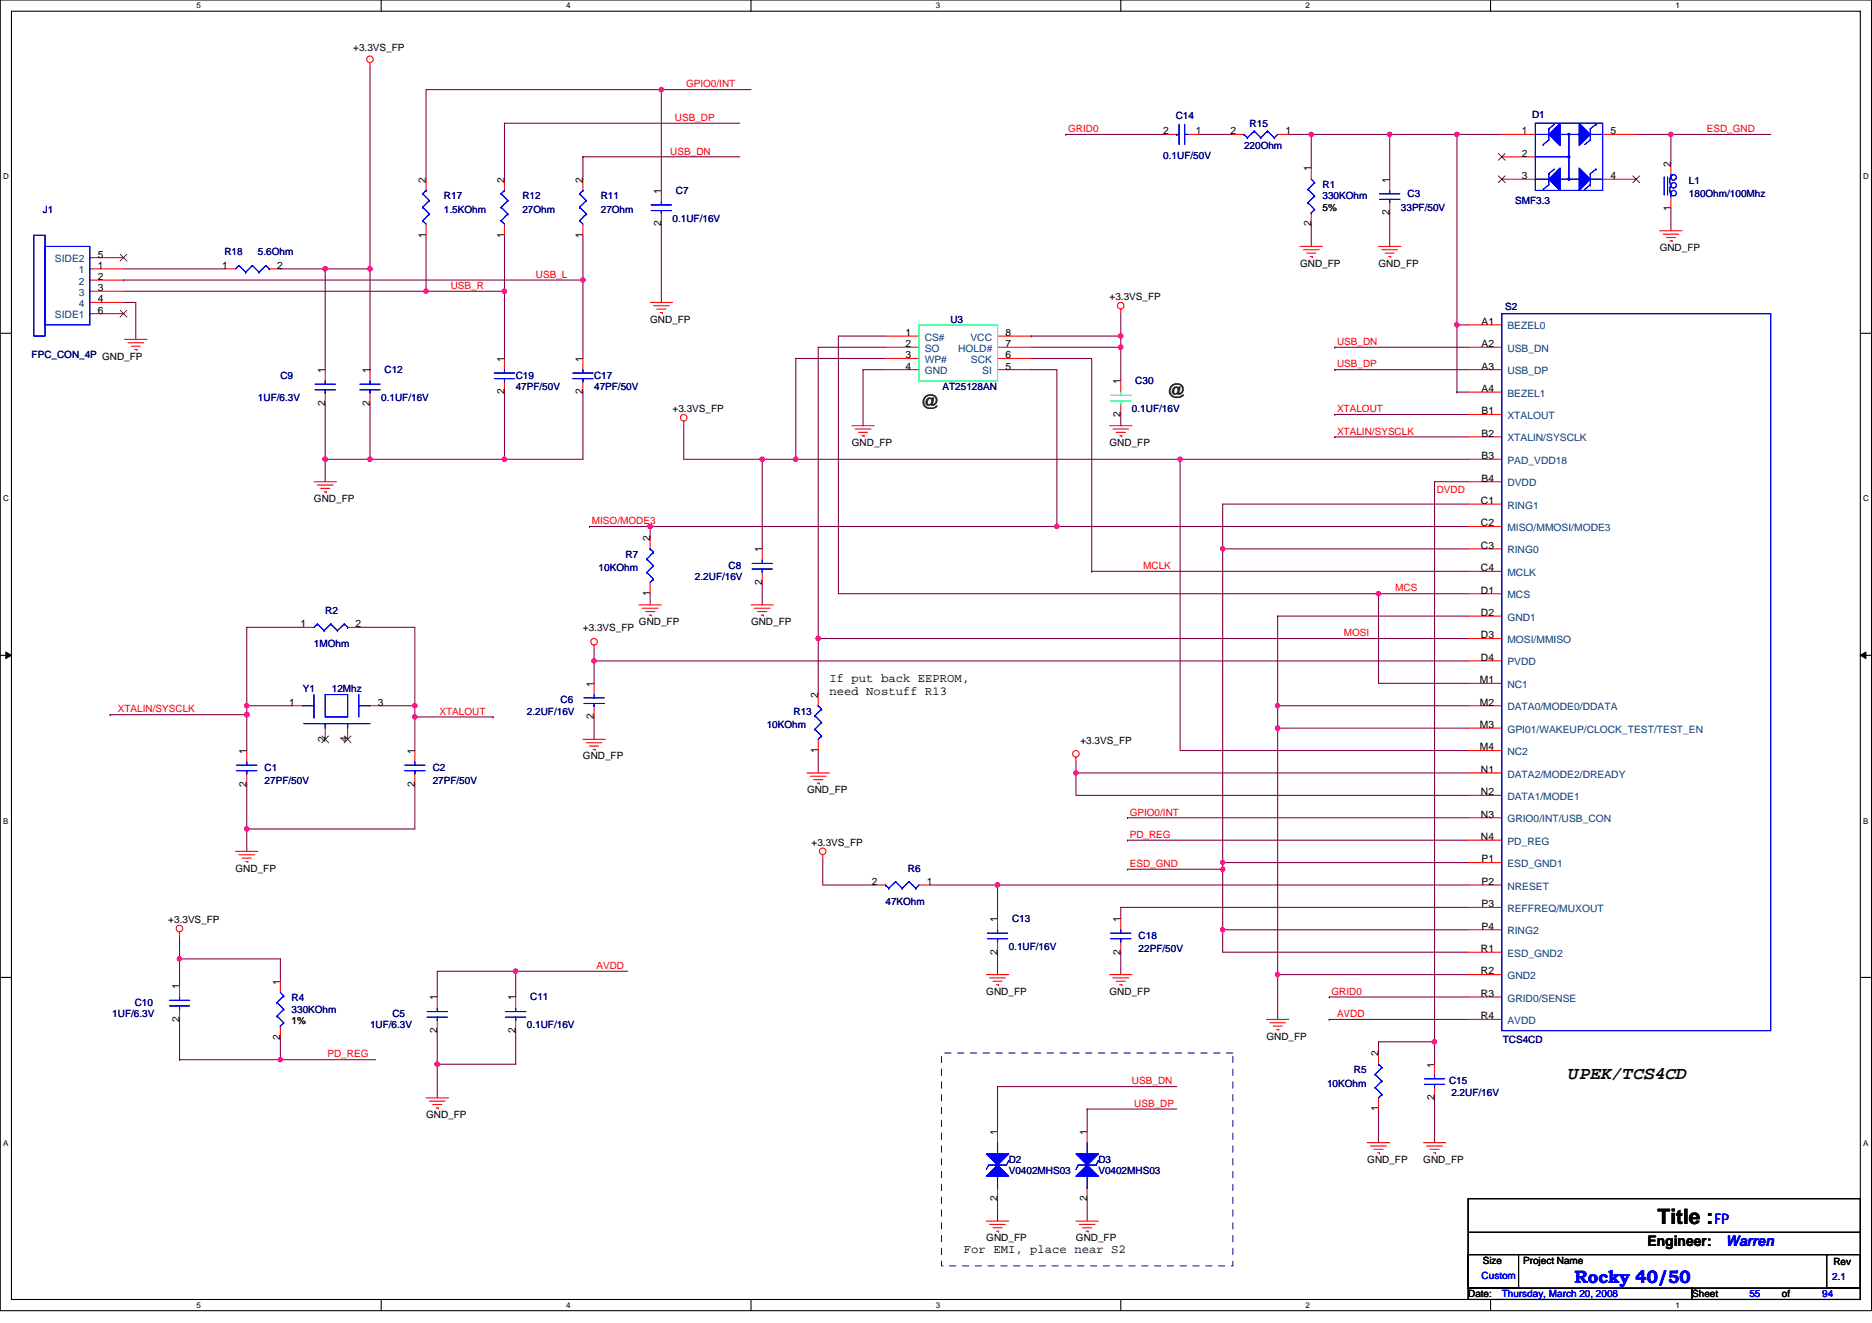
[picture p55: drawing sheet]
<svg xmlns="http://www.w3.org/2000/svg" width="297mm" height="210mm" viewBox="0 0 297 210" stroke-linecap="round" stroke-linejoin="round" font-family="sans-serif">
<defs><g id="words">
<text font-size="3.4" x="263" y="194.2">Title :</text>
<g font-size="2.8" fill="#008000">
<text x="145.8" y="64.8">@</text>
<text x="185" y="63.1">@</text>
</g>
<text font-size="2.8" x="249" y="171.3">UPEK/TCS4CD</text>
<text font-size="2.8" fill="#00f" x="249.8" y="203.6">Rocky 40/50</text>
<text font-size="2.3" x="261.4" y="197.7">Engineer:</text>
<g font-size="2.3" fill="#00f">
<text x="272.1" y="194.2">FP</text>
<text x="273.9" y="197.7">Warren</text>
</g>
<g font-size="1.9">
<text x="131.6" y="108.2">If put back EEPROM,</text>
<text x="131.6" y="110.3">need Nostuff R13</text>
<text x="152.9" y="198.9">For EMI, place near S2</text>
</g>
<g font-size="1.6">
<text x="56" y="8.2">+3.3VS_FP</text>
<text x="184.6" y="21.3">2</text>
<text x="189.8" y="21.3">1</text>
<text x="195.3" y="21.3">2</text>
<text x="204" y="21.3">1</text>
<text x="241.5" y="21.3">1</text>
<text x="255.5" y="21.3">5</text>
<text x="67.6" y="29" transform="rotate(-90 67.6 29)">2</text>
<text x="80" y="29" transform="rotate(-90 80 29)">2</text>
<text x="92.5" y="29" transform="rotate(-90 92.5 29)">2</text>
<text x="208" y="27.2" transform="rotate(-90 208 27.2)">1</text>
<text x="220.5" y="29" transform="rotate(-90 220.5 29)">1</text>
<text x="241.5" y="24.9">2</text>
<text x="241.5" y="28.4">3</text>
<text x="255.5" y="28.4">4</text>
<text x="265.1" y="26.5" transform="rotate(-90 265.1 26.5)">2</text>
<text x="104.9" y="35.9" transform="rotate(-90 104.9 35.9)">2</text>
<text x="104.9" y="30.8" transform="rotate(-90 104.9 30.8)">1</text>
<text x="208" y="35.9" transform="rotate(-90 208 35.9)">2</text>
<text x="209.8" y="33.4">5%</text>
<text x="220.5" y="34.2" transform="rotate(-90 220.5 34.2)">2</text>
<text x="265.1" y="33.4" transform="rotate(-90 265.1 33.4)">1</text>
<text x="15.5" y="40.9">5</text>
<text x="67.6" y="37.7" transform="rotate(-90 67.6 37.7)">1</text>
<text x="80" y="37.7" transform="rotate(-90 80 37.7)">1</text>
<text x="92.5" y="37.7" transform="rotate(-90 92.5 37.7)">1</text>
<text x="263.4" y="39.8">GND_FP</text>
<text x="15.5" y="42.7">1</text>
<text x="15.5" y="44.4">2</text>
<text x="15.5" y="46.2">3</text>
<text x="15.5" y="48">4</text>
<text x="35.2" y="42.7">1</text>
<text x="44" y="42.7">2</text>
<text x="176.1" y="47.6">+3.3VS_FP</text>
<text x="206.3" y="42.3">GND_FP</text>
<text x="218.7" y="42.3">GND_FP</text>
<text x="15.5" y="49.8">6</text>
<text x="103.2" y="51.2">GND_FP</text>
<text x="143.7" y="53.3">1</text>
<text x="159.5" y="53.3">8</text>
<text x="235.1" y="51.5">A1</text>
<text x="51.6" y="59.2" transform="rotate(-90 51.6 59.2)">1</text>
<text x="58.7" y="59.2" transform="rotate(-90 58.7 59.2)">1</text>
<text x="80" y="57.4" transform="rotate(-90 80 57.4)">1</text>
<text x="92.5" y="57.4" transform="rotate(-90 92.5 57.4)">1</text>
<text x="143.7" y="55.1">2</text>
<text x="143.7" y="56.9">3</text>
<text x="143.7" y="58.7">4</text>
<text x="159.5" y="56.9">6</text>
<text x="159.5" y="55.1">7</text>
<text x="159.5" y="58.7">5</text>
<text x="235.1" y="55.1">A2</text>
<text x="235.1" y="58.7">A3</text>
<text x="51.6" y="64.4" transform="rotate(-90 51.6 64.4)">2</text>
<text x="58.7" y="64.4" transform="rotate(-90 58.7 64.4)">2</text>
<text x="80" y="62.6" transform="rotate(-90 80 62.6)">2</text>
<text x="92.5" y="62.6" transform="rotate(-90 92.5 62.6)">2</text>
<text x="106.7" y="65.4">+3.3VS_FP</text>
<text x="177.8" y="61" transform="rotate(-90 177.8 61)">1</text>
<text x="235.1" y="62.2">A4</text>
<text x="235.1" y="65.8">B1</text>
<text x="135.2" y="70.8">GND_FP</text>
<text x="176.1" y="70.8">GND_FP</text>
<text x="177.8" y="66.2" transform="rotate(-90 177.8 66.2)">2</text>
<text x="235.1" y="69.3">B2</text>
<text x="235.1" y="72.9">B3</text>
<text x="235.1" y="76.4">B4</text>
<text x="49.8" y="79.7">GND_FP</text>
<text x="235" y="80">C1</text>
<text x="235" y="83.5">C2</text>
<text x="103.1" y="85.9" transform="rotate(-90 103.1 85.9)">2</text>
<text x="120.9" y="87.7" transform="rotate(-90 120.9 87.7)">1</text>
<text x="235" y="87.1">C3</text>
<text x="103.1" y="94.6" transform="rotate(-90 103.1 94.6)">1</text>
<text x="120.9" y="92.8" transform="rotate(-90 120.9 92.8)">2</text>
<text x="235" y="90.7">C4</text>
<text x="235" y="94.2">D1</text>
<text x="47.7" y="99.5">1</text>
<text x="56.4" y="99.5">2</text>
<text x="92.5" y="100.1">+3.3VS_FP</text>
<text x="101.4" y="99.2">GND_FP</text>
<text x="119.2" y="99.2">GND_FP</text>
<text x="235" y="97.8">D2</text>
<text x="235" y="101.3">D3</text>
<text x="235" y="104.9">D4</text>
<text x="45.9" y="112">1</text>
<text x="60" y="112">3</text>
<text x="94.3" y="109" transform="rotate(-90 94.3 109)">1</text>
<text x="129.8" y="110.8" transform="rotate(-90 129.8 110.8)">2</text>
<text x="234.8" y="108.4">M1</text>
<text x="234.8" y="112">M2</text>
<text x="39.1" y="119.7" transform="rotate(-90 39.1 119.7)">1</text>
<text x="51.6" y="117.7" transform="rotate(-90 51.6 117.7)">2</text>
<text x="55.1" y="117.7" transform="rotate(-90 55.1 117.7)">4</text>
<text x="65.8" y="119.7" transform="rotate(-90 65.8 119.7)">1</text>
<text x="94.3" y="114.2" transform="rotate(-90 94.3 114.2)">2</text>
<text x="129.8" y="119.5" transform="rotate(-90 129.8 119.5)">1</text>
<text x="171.4" y="118">+3.3VS_FP</text>
<text x="234.8" y="115.5">M3</text>
<text x="234.8" y="119.1">M4</text>
<text x="39.1" y="124.8" transform="rotate(-90 39.1 124.8)">2</text>
<text x="65.8" y="124.8" transform="rotate(-90 65.8 124.8)">2</text>
<text x="92.5" y="120.5">GND_FP</text>
<text x="128.1" y="125.9">GND_FP</text>
<text x="235" y="122.7">N1</text>
<text x="235" y="126.2">N2</text>
<text x="235" y="129.8">N3</text>
<text x="128.8" y="134.2">+3.3VS_FP</text>
<text x="235" y="133.3">N4</text>
<text x="235.1" y="136.9">P1</text>
<text x="37.4" y="138.3">GND_FP</text>
<text x="138.4" y="140.4">2</text>
<text x="147.1" y="140.4">1</text>
<text x="235.1" y="140.4">P2</text>
<text x="235.1" y="144">P3</text>
<text x="26.7" y="146.5">+3.3VS_FP</text>
<text x="158.3" y="146.3" transform="rotate(-90 158.3 146.3)">1</text>
<text x="177.8" y="146.3" transform="rotate(-90 177.8 146.3)">1</text>
<text x="235.1" y="147.6">P4</text>
<text x="158.3" y="151.5" transform="rotate(-90 158.3 151.5)">2</text>
<text x="177.8" y="151.5" transform="rotate(-90 177.8 151.5)">2</text>
<text x="235" y="151.1">R1</text>
<text x="235" y="154.7">R2</text>
<text x="28.5" y="157" transform="rotate(-90 28.5 157)">1</text>
<text x="44.5" y="156.3" transform="rotate(-90 44.5 156.3)">1</text>
<text x="69.4" y="158.8" transform="rotate(-90 69.4 158.8)">1</text>
<text x="81.8" y="158.8" transform="rotate(-90 81.8 158.8)">1</text>
<text x="156.5" y="157.9">GND_FP</text>
<text x="176.1" y="157.9">GND_FP</text>
<text x="235" y="158.2">R3</text>
<text x="235" y="161.8">R4</text>
<text x="28.5" y="162.2" transform="rotate(-90 28.5 162.2)">2</text>
<text x="44.5" y="165" transform="rotate(-90 44.5 165)">2</text>
<text x="46.3" y="162.5">1%</text>
<text x="69.4" y="164" transform="rotate(-90 69.4 164)">2</text>
<text x="81.8" y="164" transform="rotate(-90 81.8 164)">2</text>
<text x="201" y="165">GND_FP</text>
<text x="218.7" y="167.7" transform="rotate(-90 218.7 167.7)">2</text>
<text x="227.6" y="169.4" transform="rotate(-90 227.6 169.4)">1</text>
<text x="67.6" y="177.4">GND_FP</text>
<text x="218.7" y="176.4" transform="rotate(-90 218.7 176.4)">1</text>
<text x="227.6" y="174.6" transform="rotate(-90 227.6 174.6)">2</text>
<text x="158.3" y="180.1" transform="rotate(-90 158.3 180.1)">1</text>
<text x="172.5" y="180.1" transform="rotate(-90 172.5 180.1)">1</text>
<text x="217" y="184.6">GND_FP</text>
<text x="225.8" y="184.6">GND_FP</text>
<text x="158.3" y="190.6" transform="rotate(-90 158.3 190.6)">2</text>
<text x="172.5" y="190.6" transform="rotate(-90 172.5 190.6)">2</text>
<text x="156.5" y="197">GND_FP</text>
<text x="170.7" y="197">GND_FP</text>
<text x="235.3" y="200.6">Size</text>
<text x="241.7" y="200.6">Project Name</text>
<text x="290.9" y="200.7">Rev</text>
<text x="233" y="205.9">Date:</text>
<text x="268.5" y="205.9">Sheet</text>
<text x="282.7" y="205.9">of</text>
</g>
<g font-size="1.6" fill="#f00">
<text x="108.9" y="13.9">GPIO0/INT</text>
<text x="107.1" y="19.2">USB_DP</text>
<text x="169.5" y="21">GRID0</text>
<text x="270.8" y="21">ESD_GND</text>
<text x="106.4" y="24.5">USB_DN</text>
<text x="71.5" y="45.9">USB_R</text>
<text x="85" y="44.1">USB_L</text>
<text x="212.2" y="54.8">USB_DN</text>
<text x="212.2" y="58.3">USB_DP</text>
<text x="212.2" y="65.4">XTALOUT</text>
<text x="212.2" y="69">XTALIN/SYSCLK</text>
<text x="93.9" y="83.2">MISO/MODE3</text>
<text x="228" y="78.2">DVDD</text>
<text x="181.4" y="90.3">MCLK</text>
<text x="221.4" y="93.9">MCS</text>
<text x="213.2" y="101">MOSI</text>
<text x="18.7" y="113.1">XTALIN/SYSCLK</text>
<text x="69.7" y="113.4">XTALOUT</text>
<text x="179.3" y="129.4">GPIO0/INT</text>
<text x="179.3" y="133">PD_REG</text>
<text x="179.3" y="137.6">ESD_GND</text>
<text x="94.6" y="153.8">AVDD</text>
<text x="211.3" y="157.9">GRID0</text>
<text x="212.2" y="161.4">AVDD</text>
<text x="52" y="167.8">PD_REG</text>
<text x="179.6" y="172.1">USB_DN</text>
<text x="180" y="175.7">USB_DP</text>
</g>
<g font-size="1.6" fill="#000080">
<text x="186.6" y="18.8">C14</text>
<text x="197.4" y="23.6">220Ohm</text>
<text x="198.3" y="20.1">R15</text>
<text x="243.1" y="18.7">D1</text>
<text x="184.6" y="25.3">0.1UF/50V</text>
<text x="209.8" y="29.9">R1</text>
<text x="268" y="29.1">L1</text>
<text x="6.8" y="33.8">J1</text>
<text x="70.4" y="31.6">R17</text>
<text x="70.4" y="33.8">1.5KOhm</text>
<text x="82.9" y="31.6">R12</text>
<text x="82.9" y="33.8">27Ohm</text>
<text x="95.3" y="31.6">R11</text>
<text x="95.3" y="33.8">27Ohm</text>
<text x="106.7" y="35.2">0.1UF/16V</text>
<text x="107.2" y="30.8">C7</text>
<text x="209.8" y="31.6">330KOhm</text>
<text x="222.3" y="33.4">33PF/50V</text>
<text x="223.3" y="31.3">C3</text>
<text x="240.4" y="32.4">SMF3.3</text>
<text x="268" y="31.3">180Ohm/100Mhz</text>
<text x="35.6" y="40.5">R18</text>
<text x="40.9" y="40.5">5.6Ohm</text>
<text x="150.8" y="51.2">U3</text>
<text x="238.8" y="49.3">S2</text>
<text x="5" y="56.9">FPC_CON_4P GND_FP</text>
<text x="61" y="59.2">C12</text>
<text x="40.9" y="63.6">1UF/6.3V</text>
<text x="44.5" y="60.1">C9</text>
<text x="60.5" y="63.6">0.1UF/16V</text>
<text x="81.8" y="60.1">C19</text>
<text x="81.8" y="61.9">47PF/50V</text>
<text x="94.3" y="60.1">C17</text>
<text x="94.3" y="61.9">47PF/50V</text>
<text x="149.6" y="61.9">AT25128AN</text>
<text x="179.6" y="65.4">0.1UF/16V</text>
<text x="180.1" y="61">C30</text>
<text x="99.2" y="88.5">R7</text>
<text x="95" y="90.7">10KOhm</text>
<text x="110.3" y="92.1">2.2UF/16V</text>
<text x="115.6" y="90.3">C8</text>
<text x="51.6" y="97.4">R2</text>
<text x="49.8" y="102.8">1MOhm</text>
<text x="48" y="109.9">Y1</text>
<text x="52.7" y="109.9">12Mhz</text>
<text x="83.6" y="113.4">2.2UF/16V</text>
<text x="88.9" y="111.7">C6</text>
<text x="125.9" y="113.4">R13</text>
<text x="121.7" y="115.6">10KOhm</text>
<text x="42" y="122.3">C1</text>
<text x="42" y="124.5">27PF/50V</text>
<text x="68.7" y="122.3">C2</text>
<text x="68.7" y="124.5">27PF/50V</text>
<text x="140.5" y="143.7">47KOhm</text>
<text x="144.1" y="138.3">R6</text>
<text x="160.6" y="146.3">C13</text>
<text x="180.7" y="149">C18</text>
<text x="160.1" y="150.8">0.1UF/16V</text>
<text x="180.7" y="151.1">22PF/50V</text>
<text x="17.8" y="161.4">1UF/6.3V</text>
<text x="21.4" y="159.7">C10</text>
<text x="46.3" y="158.9">R4</text>
<text x="46.3" y="160.7">330KOhm</text>
<text x="62.3" y="161.4">C5</text>
<text x="84.1" y="158.8">C11</text>
<text x="58.7" y="163.2">1UF/6.3V</text>
<text x="83.6" y="163.2">0.1UF/16V</text>
<text x="238.5" y="165.5">TCS4CD</text>
<text x="210.6" y="172.5">10KOhm</text>
<text x="214.8" y="170.3">R5</text>
<text x="229.9" y="172.1">C15</text>
<text x="230.3" y="173.9">2.2UF/16V</text>
<text x="160.1" y="184.6">D2</text>
<text x="174.3" y="184.6">D3</text>
<text x="160.1" y="186.3">V0402MHS03</text>
<text x="174.3" y="186.3">V0402MHS03</text>
</g>
<g font-size="1.6" fill="#004080">
<text x="8.7" y="41.6">SIDE2</text>
<text x="12.5" y="43.4">1</text>
<text x="12.5" y="45.2">2</text>
<text x="12.5" y="46.9">3</text>
<text x="8.7" y="50.5">SIDE1</text>
<text x="12.5" y="48.7">4</text>
<text x="239.2" y="52.3">BEZEL0</text>
<text x="146.7" y="54.1">CS#</text>
<text x="146.7" y="55.8">SO</text>
<text x="146.7" y="57.6">WP#</text>
<text x="146.7" y="59.4">GND</text>
<text x="152" y="55.8">HOLD#</text>
<text x="154" y="54.1">VCC</text>
<text x="154.1" y="57.6">SCK</text>
<text x="155.9" y="59.4">SI</text>
<text x="239.2" y="55.8">USB_DN</text>
<text x="239.2" y="59.4">USB_DP</text>
<text x="239.2" y="62.9">BEZEL1</text>
<text x="239.2" y="66.5">XTALOUT</text>
<text x="239.2" y="70.1">XTALIN/SYSCLK</text>
<text x="239.2" y="73.6">PAD_VDD18</text>
<text x="239.2" y="77.2">DVDD</text>
<text x="239.2" y="80.7">RING1</text>
<text x="239.2" y="84.3">MISO/MMOSI/MODE3</text>
<text x="239.2" y="87.8">RING0</text>
<text x="239.2" y="91.4">MCLK</text>
<text x="239.2" y="95">MCS</text>
<text x="239.2" y="98.5">GND1</text>
<text x="239.2" y="102.1">MOSI/MMISO</text>
<text x="239.2" y="105.6">PVDD</text>
<text x="239.2" y="109.2">NC1</text>
<text x="239.2" y="112.7">DATA0/MODE0/DDATA</text>
<text x="239.2" y="116.3">GPI01/WAKEUP/CLOCK_TEST/TEST_EN</text>
<text x="239.2" y="119.8">NC2</text>
<text x="239.2" y="123.4">DATA2/MODE2/DREADY</text>
<text x="239.2" y="127">DATA1/MODE1</text>
<text x="239.2" y="130.5">GRIO0/INT/USB_CON</text>
<text x="239.2" y="134.1">PD_REG</text>
<text x="239.2" y="137.6">ESD_GND1</text>
<text x="239.2" y="141.2">NRESET</text>
<text x="239.2" y="144.7">REFFREQ/MUXOUT</text>
<text x="239.2" y="148.3">RING2</text>
<text x="239.2" y="151.8">ESD_GND2</text>
<text x="239.2" y="155.4">GND2</text>
<text x="239.2" y="159">GRID0/SENSE</text>
<text x="239.2" y="162.5">AVDD</text>
</g>
<g font-size="1.6" fill="#00f">
<text x="235.1" y="203.1">Custom</text>
<text x="290.7" y="203.2">2.1</text>
<text x="238.3" y="205.9">Thursday, March 20, 2008</text>
<text x="277.6" y="205.9">55</text>
<text x="289.1" y="205.9">94</text>
</g>
<g font-size="1.3">
<text x="31.2" y="1.3">5</text>
<text x="89.8" y="1.3">4</text>
<text x="148.5" y="1.3">3</text>
<text x="207.2" y="1.3">2</text>
<text x="265.8" y="1.3">1</text>
<text x=".5" y="28.5">D</text>
<text x="295.6" y="28.5">D</text>
<text x=".5" y="79.6">C</text>
<text x="295.6" y="79.6">C</text>
<text x=".5" y="130.7">B</text>
<text x="295.6" y="130.7">B</text>
<text x=".5" y="181.8">A</text>
<text x="295.6" y="181.8">A</text>
<text x="31.2" y="207.6">5</text>
<text x="89.8" y="207.6">4</text>
<text x="148.5" y="207.6">3</text>
<text x="207.2" y="207.6">2</text>
<text x="265.8" y="207.6">1</text>
</g>
</g></defs>
<path d="M0 0h297v208h-297zM1.8 1.8h293.4v204.4h-293.4z" fill="none" stroke="#000" stroke-width=".17"/>
<g fill="#fff">
<path d="M31.2 .2h.7v1.4h-.7z"/>
<path d="M31.2 206.4h.7v1.5h-.7z"/>
</g>
<path d="M60.5 0v1.8M60.5 206.2v1.8" fill="none" stroke="#000" stroke-width=".17"/>
<g fill="#fff">
<path d="M89.8 .2h.7v1.4h-.7z"/>
<path d="M89.8 206.4h.7v1.5h-.7z"/>
</g>
<path d="M119.2 0v1.8M119.2 206.2v1.8" fill="none" stroke="#000" stroke-width=".17"/>
<g fill="#fff">
<path d="M148.5 .2h.7v1.4h-.7z"/>
<path d="M148.5 206.4h.7v1.5h-.7z"/>
</g>
<path d="M177.8 0v1.8M177.8 206.2v1.8" fill="none" stroke="#000" stroke-width=".17"/>
<g fill="#fff">
<path d="M207.2 .2h.7v1.4h-.7z"/>
<path d="M207.2 206.4h.7v1.5h-.7z"/>
</g>
<path d="M236.5 0v1.8M236.5 206.2v1.8" fill="none" stroke="#000" stroke-width=".17"/>
<g fill="#fff">
<path d="M265.9 .2h.6v1.4h-.6z"/>
<path d="M265.9 206.4h.6v1.5h-.6z"/>
<path d="M.5 27.3h.9v1.4h-.9z"/>
<path d="M295.6 27.3h.9v1.4h-.9z"/>
<path d="M.5 78.4h.9v1.5h-.9z"/>
<path d="M295.6 78.4h.9v1.5h-.9z"/>
</g>
<path d="M0 52.9h1.8M295.2 52.9h1.8" fill="none" stroke="#000" stroke-width=".17"/>
<g fill="#fff">
<path d="M.5 129.6h.8v1.4h-.8z"/>
<path d="M295.6 129.6h.9v1.4h-.9z"/>
</g>
<path d="M0 104h1.8M295.2 104h1.8" fill="none" stroke="#000" stroke-width=".17"/>
<path d="M.9 103.5l.9 .5-.9 .5zM295.2 104l.9-.5v1z" fill="#000" stroke="#000" stroke-width=".16"/>
<g fill="#fff">
<path d="M.5 180.7h.8v1.4h-.8z"/>
<path d="M295.6 180.7h.9v1.4h-.9z"/>
</g>
<path d="M0 155.1h1.8M295.2 155.1h1.8M233 190.2h62.2v14.3h-62.2zM233 199.1h8v5.4h-8zM233 195.6h62.2M241.1 199.1h48.8M289.9 199.1h5.3v5.4h-5.3zM289.9 199.1h.1M295.2 195.6h.1M233 204.5h35.5v1.7h-35.5zM268.5 204.5h26.7v1.7h-26.7z" fill="none" stroke="#000" stroke-width=".17"/>
<g fill="none" stroke="#800040" stroke-width=".17">
<path d="M58.7 10.7v32M80 19.6h.1M80 19.6v8.8M80 19.6h37.4M104.9 14.2h.1M104.9 14.2v16M104.9 14.2h-37.3v14.2M104.9 14.2h14.3M67.6 37.3v8.9M80 37.3v8.9M92.5 24.9v3.5M92.5 24.9h.1"/>
<path d="M92.5 37.3v7.1M92.5 24.9h24.9M104.9 35.6v12.4M169.1 21.3h.1M169.1 21.3h15.9M190.3 21.3h5.3M204.5 21.3h3.6v5.4M208.1 35.6v3.5M208.1 21.3h12.4v7.1M208.1 21.3h.1M220.5 21.3h.1M220.5 33.8v5.3"/>
<path d="M220.5 21.3h10.7M231.2 21.3v30.3h1.8M231.2 21.3h7.1M259.6 21.3h5.5M265.1 21.3h.1M265.1 33.1v3.5M265.1 21.3v4.7M265.1 21.3h15.9M19.6 48h1.9v5.9M19.6 46.2h48M19.6 42.7h16M19.6 44.4h.1"/>
<path d="M19.6 44.4h72.9M44.5 42.7h7.1M51.6 42.7h7.1M51.6 42.7h.1M51.6 42.7v16M58.7 58.7h.1M58.7 42.7v16M67.6 46.2h.1M67.6 46.2h12.4M80 46.2v10.7M92.5 44.4h.1M92.5 44.4v12.5"/>
<path d="M140.5 55.1h-10.7v46.2M140.5 56.9h-14.2v16M140.5 53.3h-7.5v40.9h85.7v14.3h14.3M140.5 58.7h-3.6v8.9M163.6 56.9h9.6v33.8M163.6 58.7h4.1v24.9M163.6 53.3h.1M163.6 53.3h14.2M177.8 55.1h.1M177.8 49.8v3.5M177.8 53.3v1.8h-14.2M177.8 55.1v5.4"/>
<path d="M211.8 55.1h.1M211.8 58.7h.1M211.8 55.1h21.2M211.8 58.7h21.2M231.2 51.6v10.6M51.6 72.9v3.6M51.6 64v8.9M51.6 72.9h.1M58.7 64v8.9M58.7 72.9h.1M80 62.2v10.7M80 72.9h.1"/>
<path d="M92.5 62.2v10.7h-40.9M108.5 67.6v5.3h12.4v14.2M120.9 72.9h.1M120.9 72.9h66.4M126.3 72.9h.1M177.8 65.8v1.8M187.3 72.9h45.7M187.3 72.9v46.2h45.7M187.3 72.9h.1M211.8 65.8h.1M211.8 69.3h.1M211.8 65.8h21.2"/>
<path d="M211.8 69.3h21.2M227.6 76.5h5.4M227.6 76.5h.1M227.6 76.5v92.4M231.2 62.2h.1M231.2 62.2h1.8M48 99.6h-8.8v12.4M56.9 99.6h8.9v12.4M93.6 83.6h9.6v1.7M93.6 83.6h.1M103.2 83.6h.1M103.2 94.2v1.8"/>
<path d="M103.2 83.6h129.8M120.9 92.5v3.5M167.7 83.6h.1M173.2 90.7h.1M173.2 90.7h59.8M194 87.1h.1M194 87.1h39M194 87.1v50.9M202.7 97.8h30.3M202.7 97.8h.1M202.7 97.8v56.9M218.7 94.2h.1"/>
<path d="M218.7 94.2h14.3M233 80h-39v7.1M17.5 113.4h.1M17.5 113.4h21.7M39.2 113.4h.1M39.2 112h7.1M39.2 112h.1M39.2 112v7.1M60.5 112h5.3M65.8 113.8v5.3M65.8 112h.1M65.8 113.8h12.5"/>
<path d="M65.8 112v1.8M78.3 113.8h.1M94.3 113.8v3.5M94.3 104.9v3.6M94.3 104.9h.1M94.3 103.1v1.8M94.3 104.9h138.7M129.8 101.3h.1M129.8 101.3v8.9M129.8 119.1v3.6M129.8 101.3h103.2M202.7 115.6h30.3"/>
<path d="M202.7 112h30.3M202.7 115.6h.1M202.7 112h.1M39.2 124.5v7.1h26.6v-7.1M39.2 131.6h.1M39.2 131.6v3.5M130.6 136.4v4.1h8.1M170.7 122.7h.1M170.7 120.9v5.3h62.3M170.7 122.7h62.3M178.9 129.8h.1M178.9 133.3h.1"/>
<path d="M178.9 138h15.1v9.6M178.9 138h.1M178.9 129.8h54.1M178.9 133.3h54.1M194 136.9h39M194 136.9h.1M28.5 152.2v4.3M28.5 152.2h.1M28.5 152.2h16v3.5M28.5 148.6v3.6M81.8 154.2h-12.4v4M81.8 154.2h.1"/>
<path d="M81.8 154.2v4M81.8 154.2h17.8M147.6 140.5h10.7v5.3M158.3 140.5h.1M158.3 151.1v3.6M158.3 140.5h74.7M177.8 151.1v3.6M194 147.6h39M194 147.6h.1M194 147.6v3.5h39M202.7 154.7v7.1M202.7 154.7h.1"/>
<path d="M202.7 154.7h30.3M210.9 158.2h.1M210.9 158.2h22.1M233 144h-55.2v1.8M28.5 168.2h.1M28.5 161.8v6.4M28.5 168.2h31.1M44.5 164.6v3.6M44.5 168.2h.1M69.4 168.9h.1M69.4 163.6v5.3M69.4 168.9v5.3"/>
<path d="M81.8 163.6v5.3h-12.4M158.3 172.5h.1M158.3 172.5v7.1M158.3 172.5h28.4M172.5 176h.1M172.5 176v3.6M172.5 176h14.2M210.9 161.8h.1M210.9 161.8h22.1M218.7 176v5.4M227.6 165.4h.1M227.6 174.2v7.2"/>
<path d="M227.6 165.4h-8.9v1.7M158.3 190.2v3.6M172.5 190.2v3.6"/>
</g>
<g fill="#f0f" stroke="#f0f" stroke-width=".17">
<circle cx="265.1" cy="21.3" r=".34"/>
<circle cx="231.2" cy="21.3" r=".35"/>
<circle cx="220.5" cy="21.3" r=".35"/>
<circle cx="129.8" cy="101.3" r=".35"/>
<circle cx="167.7" cy="83.6" r=".35"/>
<circle cx="158.3" cy="140.4" r=".35"/>
<circle cx="194" cy="87.1" r=".34"/>
<circle cx="194" cy="147.6" r=".34"/>
<circle cx="202.7" cy="154.7" r=".35"/>
<circle cx="202.7" cy="115.6" r=".35"/>
<circle cx="187.2" cy="72.9" r=".35"/>
<circle cx="126.3" cy="72.9" r=".35"/>
<circle cx="120.9" cy="72.9" r=".35"/>
<circle cx="39.1" cy="113.4" r=".35"/>
<circle cx="65.8" cy="113.8" r=".35"/>
<circle cx="39.1" cy="131.6" r=".35"/>
<circle cx="44.5" cy="168.2" r=".35"/>
<circle cx="28.5" cy="152.2" r=".35"/>
<circle cx="69.4" cy="168.9" r=".35"/>
<circle cx="81.8" cy="154.1" r=".35"/>
<circle cx="104.9" cy="14.2" r=".35"/>
<circle cx="218.7" cy="94.2" r=".35"/>
<circle cx="194" cy="138" r=".34"/>
<circle cx="92.5" cy="44.4" r=".35"/>
<circle cx="80" cy="46.2" r=".35"/>
<circle cx="67.6" cy="46.2" r=".35"/>
<circle cx="103.2" cy="83.6" r=".35"/>
<circle cx="177.8" cy="55.1" r=".35"/>
<circle cx="177.8" cy="53.3" r=".35"/>
<circle cx="194" cy="136.9" r=".34"/>
<circle cx="94.3" cy="104.9" r=".35"/>
<circle cx="80" cy="72.9" r=".35"/>
<circle cx="58.7" cy="72.9" r=".35"/>
<circle cx="51.6" cy="72.9" r=".35"/>
<circle cx="39.1" cy="112" r=".35"/>
<circle cx="65.8" cy="112" r=".35"/>
<circle cx="227.6" cy="165.3" r=".35"/>
<circle cx="58.7" cy="42.7" r=".35"/>
<circle cx="51.6" cy="42.7" r=".35"/>
<circle cx="170.7" cy="122.7" r=".35"/>
<circle cx="231.2" cy="51.5" r=".35"/>
<circle cx="208.1" cy="21.3" r=".35"/>
<circle cx="202.7" cy="112" r=".35"/>
</g>
<g fill="none" stroke="#f00" stroke-width=".17">
<path d="M58.7 9.9v.8M67.6 28.4v1.8M67.6 35.6v1.7M80 28.4v1.8M80 35.6v1.7M92.5 28.4v1.8M92.5 35.6v1.7M104.9 30.2v1.8M104.9 33.8v1.8M185 21.3h1.7M188.5 21.3h1.8M195.6 21.3h1.8"/>
<path d="M202.7 21.3h1.8M206.3 39.1h3.5M206.8 39.6h2.5M208.1 26.7v1.7M208.1 33.8v1.8M218.7 39.1h3.6M219.3 39.6h2.5M220.5 28.4v1.8M220.5 32v1.8M238.3 21.3h5.3M238.3 24.9h5.3M238.3 28.4h5.3"/>
<path d="M254.3 21.3h5.3M254.3 28.4h5.3M263.4 36.6h3.5M263.9 37.2h2.5M264.4 37.7h1.5M265 38.2h.3M265.1 26v1.7M265.1 31.3v1.8M265.3 38.2h.1M14.3 42.7h5.3M14.3 44.4h5.3M14.3 46.2h5.3"/>
<path d="M14.3 48h5.3M14.3 40.9h5.3M14.3 49.8h5.3M19.8 53.9h3.5M20.3 54.4h2.5M20.8 54.9h1.5M21.4 55.5h.3M21.7 55.5h.1M35.6 42.7h1.8M42.7 42.7h1.8M51.6 58.7v1.8M58.7 58.7v1.8"/>
<path d="M80 56.9v1.8M92.5 56.9v1.8M103.2 48h3.5M103.7 48.5h2.5M104.2 49.1h1.5M104.8 49.6h.3M105.1 49.6h.1M140.5 53.3h5.3M140.5 55.1h5.3M140.5 56.9h5.3M140.5 58.7h5.3M158.3 53.3h5.3"/>
<path d="M158.3 55.1h5.3M158.3 56.9h5.3M158.3 58.7h5.3M177.8 49.1v.7M207.3 40.2h1.5M207.9 40.7h.3M208.2 40.7h.1M219.8 40.2h1.4M220.3 40.7h.4M220.7 40.7h.1M233 55.1h5.3M233 58.7h5.3"/>
<path d="M233 51.6h5.3M49.8 76.5h3.6M50.4 77h2.4M50.9 77.5h1.4M51.4 78.1h.4M51.6 62.2v1.8M51.8 78.1h.1M58.7 62.2v1.8M80 60.5v1.7M92.5 60.5v1.7M108.5 66.8v.8M135.2 67.6h3.5"/>
<path d="M135.7 68.1h2.5M136.2 68.6h1.5M136.8 69.2h.3M137.1 69.2h.1M176.1 67.6h3.5M176.6 68.1h2.5M177.1 68.6h1.5M177.7 69.2h.3M177.8 60.5v1.7M177.8 64v1.8M178 69.2h.1M233 62.2h5.3"/>
<path d="M233 65.8h5.3M233 69.3h5.3M233 72.9h5.3M233 76.5h5.3M48 99.6h1.8M55.2 99.6h1.7M101.4 96h3.5M101.9 96.5h2.5M102.4 97.1h1.5M103 97.6h.3M103.2 85.3v1.8M103.2 92.5v1.7"/>
<path d="M103.3 97.6h.1M119.2 96h3.5M119.7 96.5h2.5M120.2 97.1h1.5M120.8 97.6h.3M120.9 87.1v1.8M120.9 90.7v1.8M121.1 97.6h.1M233 80h5.3M233 83.6h5.3M233 87.1h5.3M233 90.7h5.3"/>
<path d="M233 94.2h5.3M233 97.8h5.3M39.2 119.1v1.8M46.3 112h1.7M51.6 115.6v1.7M55.2 115.6v1.7M58.7 112h1.8M65.8 119.1v1.8M92.5 117.3h3.6M93 117.9h2.5M93.6 118.4h1.4M94.1 119h.3"/>
<path d="M94.3 102.4v.7M94.3 108.5v1.7M94.3 112v1.8M94.4 119h.1M129.8 110.2v1.8M129.8 117.3v1.8M233 101.3h5.3M233 104.9h5.3M233 108.5h5.3M233 112h5.3M233 115.6h5.3M233 119.1h5.3"/>
<path d="M37.4 135.1h3.5M37.9 135.7h2.5M38.4 136.2h1.5M39 136.7h.3M39.2 122.7v1.8M39.3 136.7h.1M65.8 122.7v1.8M128.1 122.7h3.5M128.6 123.2h2.5M129.1 123.7h1.5M129.7 124.3h.3M130 124.3h.1"/>
<path d="M130.6 135.7v.7M170.7 120.2v.7M233 122.7h5.3M233 126.2h5.3M233 129.8h5.3M233 133.3h5.3M233 136.9h5.3M28.5 147.9v.7M28.5 156.5v1.7M44.5 155.7v1.8M69.4 158.2v1.8M81.8 158.2v1.8"/>
<path d="M138.7 140.5h1.8M145.8 140.5h1.8M156.5 154.7h3.6M157 155.2h2.5M157.6 155.7h1.4M158.1 156.3h.4M158.3 145.8v1.8M158.3 149.4v1.7M158.5 156.3h.1M176.1 154.7h3.5M176.6 155.2h2.5M177.1 155.7h1.5"/>
<path d="M177.7 156.3h.3M177.8 145.8v1.8M177.8 149.4v1.7M178 156.3h.1M233 140.5h5.3M233 144h5.3M233 147.6h5.3M233 151.1h5.3M233 154.7h5.3M233 158.2h5.3M28.5 160v1.8M44.5 162.9v1.7"/>
<path d="M67.6 174.2h3.6M68.1 174.8h2.5M68.7 175.3h1.4M69.2 175.9h.4M69.4 161.8v1.8M69.6 175.9h.1M81.8 161.8v1.8M158.3 179.6v1.8M172.5 179.6v1.8M201 161.8h3.5M201.5 162.3h2.5M202 162.9h1.5"/>
<path d="M202.6 163.4h.3M202.9 163.4h.1M218.7 167.1v1.8M218.7 174.2v1.8M227.6 168.9v1.8M227.6 172.5v1.7M233 161.8h5.3M156.5 193.8h3.6M157 194.3h2.5M157.6 194.9h1.4M158.1 195.4h.4M158.3 188.5v1.7"/>
<path d="M158.5 195.4h.1M170.7 193.8h3.6M171.3 194.3h2.5M171.8 194.9h1.4M172.3 195.4h.4M172.5 188.5v1.7M172.7 195.4h.1M217 181.4h3.5M217.5 181.9h2.5M218 182.4h1.5M218.6 183h.3M218.9 183h.1"/>
<path d="M225.8 181.4h3.6M226.4 181.9h2.5M226.9 182.4h1.4M227.5 183h.3M227.8 183h.1"/>
<circle cx="58.7" cy="9.4" r=".52"/>
<circle cx="177.8" cy="48.5" r=".52"/>
<circle cx="108.5" cy="66.3" r=".52"/>
<circle cx="94.3" cy="101.9" r=".52"/>
<circle cx="170.7" cy="119.6" r=".52"/>
<circle cx="130.5" cy="135.1" r=".52"/>
<circle cx="28.5" cy="147.4" r=".53"/>
</g>
<path d="M149.4 167.1h46.2v33.8h-46.2z" fill="none" stroke="#0000a0" stroke-width=".16" stroke-dasharray="1 1 1 1 1 1 1 1"/>
<g fill="none" stroke="#00f" stroke-width=".17">
<path d="M187.1 19.7v3.2M188 19.7v3.2M243.6 19.6h10.7v10.6h-10.7zM246.7 19.7l-.9 .7M253.2 19.7h.1M253.2 19.7l-.9 .7M5.4 37.3h1.8v16h-1.8zM7.2 39.1h7.1v12.5h-7.1zM67.1 30.8h.1M67.1 35h.1M67.1 32.9h.1M67.1 30.8l1 1"/>
<path d="M67.1 35l.5 .6M67.1 32.9l1 1.1M67.6 30.2h.1M67.6 30.2l-.5 .6M68.1 31.8h.1M68.1 34h.1M68.1 31.8l-1 1.1M68.1 34l-1 1M79.5 30.8h.1M79.5 35h.1M79.5 32.9h.1M79.5 30.8l1.1 1"/>
<path d="M79.5 35l.5 .6M79.5 32.9l1.1 1.1M80 30.2h.1M80 30.2l-.5 .6M80.6 31.8h.1M80.6 34h.1M80.6 31.8l-1.1 1.1M80.6 34l-1.1 1M92 30.8h.1M92 35h.1M92 32.9h.1M92 30.8l1 1"/>
<path d="M92 35l.5 .6M92 32.9l1 1.1M92.5 30.2h.1M92.5 30.2l-.5 .6M93 31.8h.1M93 34h.1M93 31.8l-1 1.1M93 34l-1 1M103.3 32.5h3.2M103.3 33.4h3.2M104.9 32v.5M104.9 33.8h.1"/>
<path d="M104.9 33.4v.4M186.7 21.3h.1M186.7 21.3h.4M188 21.3h.5M197.4 21.3h.1M197.4 21.3l.5 .6M197.9 21.9h.1M199 20.8h.1M199 20.8l1.1 1.1M199 20.8l-1.1 1.1M200.1 21.9h.1M201.1 20.8h.1"/>
<path d="M201.1 20.8l1.1 1.1M201.1 20.8l-1 1.1M202.2 21.9h.1M202.7 21.3l-.5 .6M207.5 32.2h.1M207.5 30.1h.1M207.5 32.2l1.1 1.1M207.5 30.1l1.1 1M208.1 33.8h.1M208.1 28.4l.5 .6M208.6 33.3h.1M208.6 29h.1"/>
<path d="M208.6 31.1h.1M208.6 33.3l-.5 .5M208.6 31.1l-1.1 1.1M208.6 29l-1.1 1.1M218.9 30.8h3.2M218.9 31.6h3.2M220.5 30.2v.6M220.5 32h.1M220.5 31.6v.4M243.6 21.3h2.2M243.6 24.9h.1M243.6 28.4h.1"/>
<path d="M243.6 24.9h5.4M243.6 28.4h2.2M244.9 22.9h.1M244.9 30.1h.1M245.8 20.4v1.8l-.9 .7M245.8 20.4h.1M245.8 27.6h.1M245.8 27.6v1.7l-.9 .8M246.7 26.8l-.9 .8M247.5 28.4h3.1M247.5 21.3h3.1M249 28.3h.1"/>
<path d="M249 21.3v7M250.6 21.3h.1M252.3 20.4v1.8l-.8 .7M252.3 20.4h.1M252.3 21.3h2M252.3 28.4h2M252.3 29.3h.1M252.3 27.6h.1M252.3 29.3l-.8 .8M252.3 27.6v1.7M253.2 26.8h.1M253.2 26.8l-.9 .8"/>
<path d="M264.1 28.1v2.8M264.6 28.1v2.8M265.1 29.5l-.1 .6 .1 .7M265.1 28.1l-.1 .6 .1 .6M265.1 30.8v.5M265.1 27.7v.6M37.9 42.1h.1M37.9 42.1l1.1 1.1M37.9 42.1l-.5 .6M39 43.2h.1M40 42.1h.1M40 42.1l1.1 1.1"/>
<path d="M40 42.1l-1 1.1M41.1 43.2h.1M42.2 42.1h.1M42.2 42.1l.5 .6M42.2 42.1l-1.1 1.1M42.7 42.7h.1M78.4 59.2h3.3M80 58.7v.5M90.9 59.2h3.2M92.5 58.7v.5M238.3 49.8h42.7v113.8h-42.7zM50 61h3.2"/>
<path d="M50 61.9h3.2M51.6 60.5v.5M51.6 62.2h.1M51.6 61.9v.3M57.1 61h3.2M57.1 61.9h3.2M58.7 60.5v.5M58.7 62.2h.1M58.7 61.9v.3M78.4 60.1h3.3M80 60.5h.1M80 60.1v.4"/>
<path d="M90.9 60.1h3.2M92.5 60.5h.1M92.5 60.1v.4M50.4 99h.1M50.4 99l1 1.1M50.4 99l-.6 .6M52.5 99h.1M52.5 99l1 1.1M52.5 99l-1.1 1.1M54.6 99h.1M54.6 99l.6 .6M54.6 99l-1.1 1.1"/>
<path d="M55.2 99.6h.1M102.6 88.7h.1M102.6 90.8h.1M102.6 88.7l1.1 1.1M102.6 90.8l1.1 1.1M103.2 87.1h.1M103.2 87.1l.5 .6M103.7 87.7h.1M103.7 91.9h.1M103.7 89.8h.1M103.7 87.7l-1.1 1M103.7 91.9l-.5 .6"/>
<path d="M103.7 89.8l-1.1 1M119.3 89.4h3.3M119.3 90.3h3.3M120.9 88.9v.5M120.9 90.7h.1M120.9 90.3v.4M48 112h1.8M48.2 114.9h10.5M49.8 113.8h.1M49.8 110.2v3.6M51.4 100.1h.1M51.6 110.2h3.6v3.6h-3.6z"/>
<path d="M51.6 114.9h.1M51.6 114.9v.7M53.5 100.1h.1M55.2 114.9v.7M56.9 110.2v3.6M56.9 112h1.8M92.7 110.8h3.2M92.7 111.7h3.2M94.3 110.2v.6M94.3 112h.1M94.3 111.7v.3M129.3 113.6h.1"/>
<path d="M129.3 115.7h.1M129.3 113.6l1.1 1.1M129.3 115.7l1.1 1.1M129.8 112h.1M129.8 112l.6 .5M130.4 112.5h.1M130.4 116.8h.1M130.4 114.7h.1M130.4 112.5l-1.1 1.1M130.4 116.8l-.6 .5M130.4 114.7l-1.1 1M37.5 121.4h3.3"/>
<path d="M37.5 122.3h3.3M39.2 120.9v.5M39.2 122.7h.1M39.2 122.3v.4M64.2 121.4h3.2M64.2 122.3h3.2M65.8 120.9v.5M65.8 122.7h.1M65.8 122.3v.4M142.1 139.9h.1M142.1 139.9l1.1 1.1M142.1 139.9l-1.1 1.1"/>
<path d="M144.2 139.9h.1M144.2 139.9l1.1 1.1M144.2 139.9l-1 1.1M26.9 158.8h3.2M26.9 159.7h3.2M28.5 158.2v.6M28.5 159.7v.3M44 159.1h.1M44 159.1l1 1.1M44.5 157.5l.5 .6M45 158.1h.1M45 158.1l-1 1"/>
<path d="M140.5 140.5h.1M140.5 140.5l.5 .5M141 141h.1M143.2 141h.1M145.3 141h.1M145.8 140.5l-.5 .5M156.7 148.1h3.2M156.7 149h3.2M158.3 147.6v.5M158.3 149.4h.1M158.3 149v.4M176.2 148.1h3.2"/>
<path d="M176.2 149h3.2M177.8 147.6v.5M177.8 149.4h.1M177.8 149v.4M28.5 160h.1M44 161.3h.1M44 161.3l1 1M44.5 162.9h.1M45 162.3h.1M45 160.2h.1M45 162.3l-.5 .6M45 160.2l-1 1.1"/>
<path d="M67.8 160.5h3.2M67.8 161.4h3.2M69.4 160v.5M69.4 161.8h.1M69.4 161.4v.4M80.2 160.5h3.2M80.2 161.4h3.2M81.8 160v.5M81.8 161.8h.1M81.8 161.4v.4M218.2 170.5h.1M218.2 172.6h.1"/>
<path d="M218.2 170.5l1.1 1.1M218.2 172.6l1.1 1.1M218.7 168.9h.1M218.7 168.9l.6 .5M219.3 169.4h.1M219.3 173.7h.1M219.3 171.6h.1M219.3 169.4l-1.1 1.1M219.3 173.7l-.6 .5M219.3 171.6l-1.1 1M226 171.2h3.2M226 172.1h3.2"/>
<path d="M227.6 170.7v.5M227.6 172.5h.1M227.6 172.1v.4M156.9 184.9h.1M156.9 184.9l-.4 .7M158.3 181.4v1.7M158.3 188.5h.1M158.3 186.7v1.8M160.1 184.2l-.4 .7h-2.8M160.1 184.2h.1M171.1 184.9h.1M171.1 184.9l-.4 .7"/>
<path d="M172.5 181.4v1.7M172.5 188.5h.1M172.5 186.7v1.8M174.3 184.2l-.4 .7h-2.8M174.3 184.2h.1"/>
<circle cx="265.6" cy="28.2" r=".43"/>
<circle cx="265.6" cy="30.7" r=".43"/>
<circle cx="265.6" cy="29.4" r=".43"/>
</g>
<path d="M145.8 51.6h12.5v8.9h-12.5zM176.2 62.8h3.2M176.2 63.6h3.2M177.8 62.2v.6M177.8 64h.1M177.8 63.6v.4" fill="none" stroke="#00ff80" stroke-width=".17"/>
<g fill="#00f" stroke="#00f" stroke-width=".17">
<path d="M156.5 183.1h3.6l-1.8 1.8z" fill-rule="evenodd"/>
<path d="M158.3 184.9l1.8 1.8h-3.6z" fill-rule="evenodd"/>
<path d="M156.5 183.1h3.6l-1.8 1.8z" fill-rule="evenodd"/>
<path d="M158.3 184.9l1.8 1.8h-3.6z" fill-rule="evenodd"/>
<path d="M247.5 19.6v3.5l-1.7-1.8z" fill-rule="evenodd"/>
<path d="M250.6 19.6l1.7 1.7-1.7 1.8z" fill-rule="evenodd"/>
<path d="M248.8 21.2h.3v.2h-.3z" fill-rule="evenodd"/>
<path d="M248.8 24.8h.3v.2h-.3z" fill-rule="evenodd"/>
<path d="M248.8 28.3h.3v.2h-.3z" fill-rule="evenodd"/>
<path d="M250.6 26.7l1.7 1.7-1.7 1.8z" fill-rule="evenodd"/>
<path d="M247.5 26.7v3.5l-1.7-1.8z" fill-rule="evenodd"/>
<path d="M247.5 19.6v3.5l-1.7-1.8z" fill-rule="evenodd"/>
<path d="M250.6 19.6l1.7 1.7-1.7 1.8z" fill-rule="evenodd"/>
<path d="M248.8 21.2h.3v.2h-.3z" fill-rule="evenodd"/>
<path d="M248.8 24.8h.3v.2h-.3z" fill-rule="evenodd"/>
<path d="M248.8 28.3h.3v.2h-.3z" fill-rule="evenodd"/>
<path d="M250.6 26.7l1.7 1.7-1.7 1.8z" fill-rule="evenodd"/>
<path d="M247.5 26.7v3.5l-1.7-1.8z" fill-rule="evenodd"/>
<path d="M170.7 183.1h3.6l-1.8 1.8z" fill-rule="evenodd"/>
<path d="M172.5 184.9l1.8 1.8h-3.6z" fill-rule="evenodd"/>
<path d="M170.7 183.1h3.6l-1.8 1.8z" fill-rule="evenodd"/>
<path d="M172.5 184.9l1.8 1.8h-3.6z" fill-rule="evenodd"/>
</g>
<g fill="none" stroke="#804000" stroke-width=".16">
<path d="M237.8 24.4l1 1M237.8 27.9l1 1.1M238.8 24.4l-1.1 1M238.8 27.9l-1.1 1.1M259.1 27.9l1.1 1.1M260.2 27.9l-1.1 1.1M19.1 40.4l1 1M19.1 49.3l1 1M20.1 40.4l-1.1 1M20.1 49.3l-1.1 1M51.1 116.8l1.1 1.1M52.1 116.8l-1 1.1"/>
<path d="M54.6 116.8l1.1 1.1M55.7 116.8l-1.1 1.1"/>
</g>
<use href="#words"/>
</svg>
